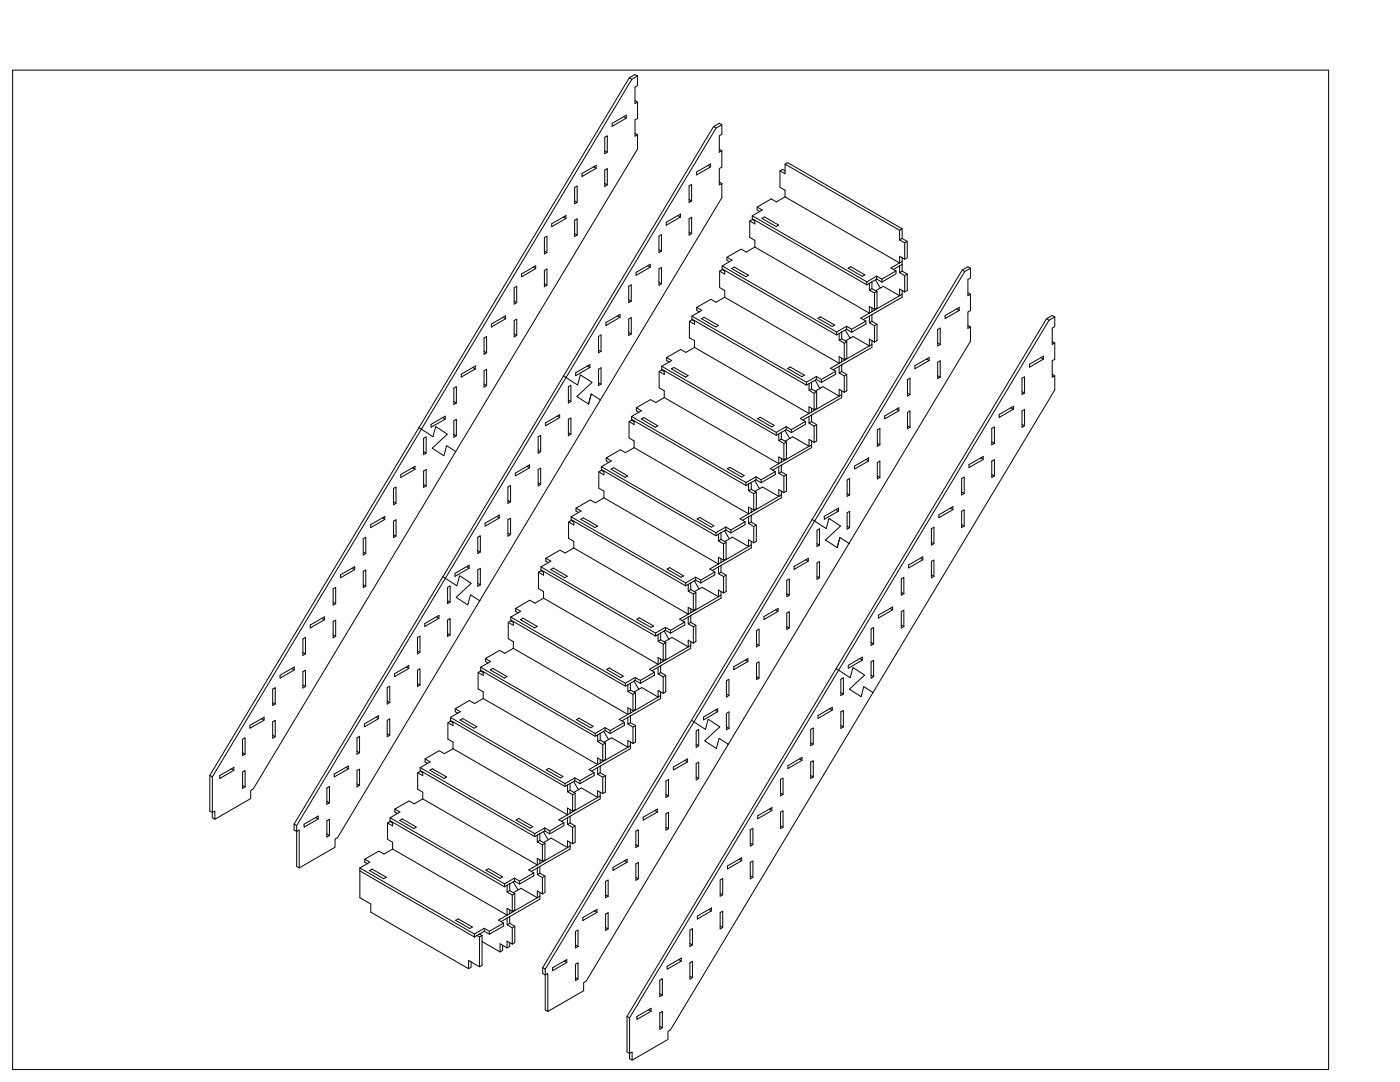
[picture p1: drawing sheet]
<svg xmlns="http://www.w3.org/2000/svg" width="279mm" height="216mm" viewBox="0 0 279 216" stroke-linecap="round" stroke-linejoin="round" font-family="sans-serif">
<!-- layer: 0 -->
<g fill="none" stroke="#000" stroke-width=".2">
<path d="M2.5 14h262.7v199.4h-262.7zM125.6 15.5l.5 .3M127.2 15.2v1.9l-.5 .3v3.3l.5-.3v3.2l-.5 .3v3.3l.5-.3v2.8l-36.2 60.4M127.2 15.2l-1.1 .6-42 69.8M127.2 15.2l-.5-.3-1.1 .6-42 69.9M114.7 37.4l.5-.3v3.3l-.5 .3zM116.1 34.6l2.9-1.6v.6l-2.9 1.6zM118.5 33.3l.5 .3M120.7 33.9l.5-.3v3.3l-.5 .3zM120.7 27.4l.5-.3v3.3l-.5 .3zM120.7 30.1l.5 .3M120.7 36.6l.5 .3"/>
<path d="M122.2 24.6l2.8-1.6v.6l-2.8 1.6zM124.5 23.3l.5 .3M126.7 20.1l.5 .3M126.7 26.6l.5 .3M137.5 37.1l.5-.3v3.3l-.5 .3zM137.5 39.8l.5 .3M139 34.3l2.8-1.6v.6l-2.8 1.6zM141.3 33l.5 .3M142.4 25.3l.5 .2M143.6 29.8l.5 .3M143.6 36.3l.5 .3M144.1 24.9l-.5-.3-1.2 .7-29.9 49.7"/>
<path d="M156.7 39.3l-1.8 1-1-.6-2.8 1.6v.6l.5 .3M156.7 34.1l-.5-.3-.5 .3v3.3l1 .6v1.3M156.7 32.7v2l-1-.6M156.7 39.3l22.8 13.2M102.6 57.4l.5-.3v3.3l-.5 .3zM104.1 54.7l2.8-1.7v.6l-2.8 1.6zM106.4 53.3l.5 .3M108.6 54l.6-.3v3.2l-.6 .3zM108.6 47.4l.6-.3v3.3l-.6 .3zM108.6 50.1l.6 .3M108.6 56.6l.6 .3M110.1 44.6l2.8-1.6v.6l-2.8 1.6z"/>
<path d="M112.4 43.3l.5 .3M114.7 43.9l.5-.3v3.3l-.5 .3zM114.7 46.6l.5 .3M114.7 40.1l.5 .3M125.5 57.1l.5-.3v3.3l-.5 .3zM125.5 59.8l.5 .3M126.9 54.4l2.9-1.7v.6l-2.9 1.6zM129.3 53l.5 .3M131.5 47.1l.5-.3v3.3l-.5 .3zM131.5 53.7l.5-.3v3.2l-.5 .3zM131.5 56.3l.5 .3M131.5 49.8l.5 .3"/>
<path d="M133 44.3l2.8-1.6v.6l-2.8 1.6zM135.3 43l.5 .3M137.5 43.6l.5-.3v3.3l-.5 .3zM137.5 46.3l.5 .3M144.1 53.1l22.9 13.2 2-1.2M144.1 53.1v.6l.5 .3 22.4 12.8 .5-.3M144.6 59.3l-1.7 1-1-.6-2.9 1.6 1.1 .6-2 1.2M144.6 54.1l-.5-.3-.5 .3v3.3l1 .6v1.3M144.6 54v.7l-1-.6M144.6 59.3l22.9 13.2M145.1 51.3v.6l.5 .3M146 53.6l.6-.3 2.8 1.6-.5 .3z"/>
<path d="M150.1 43.1l22.9 13.1v.6l-22.9-13.2zM150.6 44.1l-.5-.3-.5 .3v3.3l1 .6v1.3M150.6 49.3l-1.7 1-1-.6-2.8 1.6 1 .6-2 1.2M150.6 43.9v.8l-1-.6M150.6 49.3l22.9 13.2M151.1 41.3l1 .6-2 1.2M152.1 43.6l.5-.3 2.8 1.6-.5 .3zM169.3 53.5l.5-.3 2.8 1.6-.5 .3zM173.5 56.5v1.4M174 57.6l-.5 .3 1 .6v3.2l.5-.3v-3.2M174 57.6l1 .6M174 56.2l-1 .6"/>
<path d="M174 56.2v1.4M174.7 55.8l.9 1.5 .2 .1M174.8 58l1.5-.9 3.2 1.9-5.5 3.2M175 55.7l1 .6 2.8-1.6v-.6l-2.8 1.6v.6M175 55.7l-1 .5M175 55.1l-2 1.1M175 55.1v.6M175 55.1l1 .6M175 58.2l-.5 .3M179.5 47.9l1.1 .6v3.2M179.5 52.5l-1.7 1 1 .6M179.5 53.1v1.3"/>
<path d="M179.5 53.1l-1.2 .7M180 47.6v-1.9l-.5 .3v1.9M180 45.7l-22.8-13.3-.5 .3 22.8 13.3M180 54.1l-.5 .3 1.1 .6M180 51.4v2.7M180 58v1.3l-6 3.5M180 47.6l-.5 .3M180 52.8l-.5 .3M180 52.2l-.5 .3M180 54.1l1.1 .6M180 47.6l1.1 .6M180.6 48.5l.5-.3v3.2l-.5 .3"/>
<path d="M180.6 58.3l-1.1-.6v1.3l.5-.3M180.6 51.7l-1.1-.6v1.4M181.1 54.7l-.5 .3v3.3M181.1 54.7v3.3l-.5 .3M192 53.9l.5 .3M193.2 58.4l.5 .3M193.7 53.5l-.5-.3-1.2 .7-29.9 49.8M90.6 77.4l.5-.2v3.2l-.5 .3zM92.1 74.7l2.8-1.7v.6l-2.8 1.6zM94.4 73.3l.5 .3M96.6 74l.5-.3v3.2l-.5 .3zM96.6 67.4l.5-.3v3.3l-.5 .3z"/>
<path d="M96.6 70.1l.5 .3M96.6 76.6l.5 .3M97.1 79.9h.1M98.1 64.7l2.8-1.7v.6l-2.8 1.7zM100.4 63.3l.5 .3M102.6 64l.5-.3v3.2l-.5 .3zM102.6 66.6l.5 .3M102.6 60.1l.5 .3M112.5 75l-24.1 40.1M112.5 75l.5 .3M113 75.3l2.3 1.5 .5-2 2.4 1.5-3.1 2.8 2.4 1.5 .5-2 1.8 1.2-24.1 40.1M113 75.3l29.9-49.8 1.2-.6v1.9l-.5 .3v3.3l.5-.3v3.2l-.5 .3v3.3l.5-.3v2.9l-24.3 40.3"/>
<path d="M113 75.3l-24.1 40.1M113.4 77.2l.5-.3v3.2l-.5 .3zM113.4 79.8l.5 .3M114.9 74.4l2.8-1.7v.6l-2.8 1.7zM117.2 73l.5 .3M119.4 73.7l.6-.3v3.2l-.6 .3zM119.4 67.1l.6-.3v3.3l-.6 .3zM119.4 76.3l.6 .3M119.4 69.8l.6 .3M120.9 64.4l2.8-1.7v.6l-2.8 1.7zM123.2 63l.5 .3M125.5 63.7l.5-.3v3.2l-.5 .3z"/>
<path d="M125.5 66.3l.5 .3M132.1 73.1l22.8 13.2 2-1.2M132.1 73.1v.6l22.8 13.2 .5-.3M132.6 79.3l-1.7 1-1.1-.6-2.8 1.7 1 .6-2 1.1M132.6 74.1l-.5-.3-.5 .3v3.3l1 .6v1.3M132.6 74v.7l-1-.6M132.6 79.3l22.8 13.2M133 71.4v.5l.5 .3M134 73.6l.5-.3 2.8 1.7-.5 .2zM138.1 63.1l22.9 13.2 1.9-1.2M138.1 63.1v.6l.5 .3 22.4 12.9 .5-.3M138.6 69.3l-1.7 1-1.1-.6-2.8 1.7 1 .5-1.9 1.2"/>
<path d="M138.6 64.1l-.5-.3-.5 .3v3.3l1 .6v1.3M138.6 64v.7l-1-.6M138.6 69.3l22.9 13.2M139 61.3v.6l.6 .3M140 63.6l.5-.3 2.9 1.6-.6 .3zM157.2 73.5l.5-.3 2.8 1.7-.5 .3zM161 76.3v.6M161.5 76.6v1.3M162 77.6l-.5 .3 1 .6v3.2l.5-.2v-3.3M162 77.6l1 .6M162 76.3l-.5 .3M162 76.3v1.3"/>
<path d="M162.7 75.9l.8 1.4 .2 .1M162.7 78l1.5-.8 3.3 1.8 .5-.3M162.9 75.7l-.9 .6M162.9 75.1v.6M163 78.2l-.5 .3M163.2 63.5l.5-.3 2.9 1.7-.5 .3zM163.9 75.7v.6M166.8 74.1l-2.9 1.6-1-.6M166.8 74.1v.6l-2.9 1.6-1-.6M167 66.3v.5M167.5 72.5l-1.7 1 1 .6M167.5 66.5v1.4"/>
<path d="M167.5 73.1l-1.2 .7M168 74.1l-.5 .3 1 .6M168 67.6l-.5 .3 1 .6v3.3l.5-.3v-3.3M168 72.8l-.5 .3v1.3M168 72.8v1.3l1 .6v3.3l-.5 .3M168 67.6l1 .6M168 72.2l-.5 .3M168 66.3l-.5 .2M168 66.3v1.3M168 71.5v.7M168 78v1.3l-6 3.5M168.5 71.8l-1-.6v1.3"/>
<path d="M168.5 78.3l-1-.6v1.3l-5.5 3.2M168.7 65.8l1 1.6M168.7 68l1.5-.9 3.3 1.9 .5-.3M169 65.7l-1 .6M169 65.1v.6M169 74.7l-.5 .3v3.3M169 68.2l-.5 .3M170 65.7v.6M172.8 64.1l-2.8 1.6-1-.6M172.8 64.1v.6l-2.8 1.6-1-.6M173.5 62.5l-1.7 1 1 .6M173.5 63.1v1.3"/>
<path d="M173.5 63.1l-1.2 .7M174 64.1l-.5 .3 1 .6M174 62.8v1.3l1 .6v3.3l-.5 .3M174 62.8l-.5 .3M174 61.4v.8M174 68v1.3l-6 3.5M174 62.2l-.5 .3M174.5 61.7l-1-.5v1.3M174.5 68.3l-1-.6v1.3l-5.5 3.2M175 64.7l-.5 .3v3.3M181.1 75.8l.5-.3v3.2l-.5 .3zM181.1 78.4l.5 .3"/>
<path d="M182.6 73l2.8-1.6v.5l-2.8 1.7zM184.9 71.6l.5 .3M187.1 65.7l.5-.2v3.2l-.5 .3zM187.1 72.3l.5-.3v3.2l-.5 .3zM187.1 75l.5 .2M187.1 68.4l.5 .3M188.6 63l2.8-1.7v.6l-2.8 1.7zM190.9 61.6l.5 .3M193.2 65l.5 .3M204 75.5l.5-.3v3.2l-.5 .3zM204 78.1l.5 .3M205.4 72.7l2.9-1.6v.5l-2.9 1.7z"/>
<path d="M207.8 71.4l.5 .2M208.9 63.6l.5 .3M210 68.1l.5 .3M210 74.7l.5 .3M210.5 63.2v2l-.5 .3v3.2l.5-.3v3.3l-.5 .3v3.2l.5-.2v2.8l-36.3 60.4M210.5 63.2l-1.1 .7-42 69.8M210.5 63.2l-.5-.3-1.1 .7-42 69.8 .5 .3M78.5 97.5l.5-.3v3.2l-.5 .3zM80 94.7l2.8-1.7v.6l-2.8 1.7zM82.3 93.3l.5 .3M83.6 85.4l-41.7 69.3v7.1l.5 .3v1.1l.5 .3M83.6 85.4l.5 .2"/>
<path d="M84.1 85.6l2.3 1.5 .6-2 2.3 1.5-3 2.8 2.3 1.6 .5-2.1 1.9 1.2-40.5 67.3-.5 .3v1.6l-7.1 4.2v-1.7l-.5 .3v-7.1M84.1 85.6l-41.7 69.4M84.5 90.1l.5 .3-.5 .3v-3.2l.5-.3v3.2M84.5 94l.5-.3v3.3l-.5 .3zM84.5 96.7l.5 .3M86 84.7l2.9-1.7v.6l-2.9 1.7zM88.3 83.3l.6 .3M90.6 84l.5-.3v3.3l-.5 .2zM90.6 80.1l.5 .3M90.6 86.7l.5 .3M101.4 97.2l.5-.3v3.2l-.5 .3zM101.4 99.8l.5 .3"/>
<path d="M105.2 93l.5-.2v.5l-2.9 1.7v-.6l2.4-1.4 .5 .3M107.4 96.4v.6l.5-.3v-3.3l-.5 .3v2.7l.5 .3M107.4 89.8v.6l.5-.3v-3.2l-.5 .3v2.6l.5 .3M111.2 83l.5-.2v.5l-2.8 1.7v-.6l2.3-1.4 .5 .3M113.4 83.7l.5-.3v3.3l-.5 .3zM113.4 86.4l.5 .3M120 93.1l22.9 13.2 1.9-1.1M120 93.1v.6l22.9 13.2 .5-.3M120.5 94.1l-.5-.2-.5 .2v3.3l1 .6v1.3M120.5 99.3l-1.7 1-1-.5-2.8 1.6 1 .6-2 1.1M120.5 94v.7l-1-.6M120.5 99.3l22.9 13.2"/>
<path d="M121 91.4v.6l.5 .3M121.9 93.6l.5-.3 2.9 1.7-.5 .3zM126 83.1l22.9 13.2 2-1.2M126 83.1v.6l22.9 13.2 .5-.3M126.6 84.1l-.6-.3-.5 .3v3.3l1.1 .6v1.3M126.6 89.3l-1.8 1-1-.6-2.8 1.7 1 .6-2 1.1M126.6 84v.7l-1.1-.6M126.6 89.3l22.8 13.2M127 81.4v.6l.5 .3M128 83.6l.5-.3 2.8 1.7-.5 .3zM145.2 93.5l.5-.2 2.8 1.6-.5 .3zM148.9 96.3v.6"/>
<path d="M149.4 96.6v1.3M149.9 97.6l-.5 .3 1 .6v3.3l.5-.3v-3.3M149.9 97.6l1 .6M149.9 96.3l-.5 .3M149.9 96.3v1.3M150.6 95.9l1.1 1.6M150.6 98l1.6-.8 3.2 1.8M150.9 95.7l-1 .6M150.9 95.1v.6M150.9 98.2l-.5 .3M151.2 83.5l.5-.3 2.8 1.7-.5 .3zM151.9 95.7v.6"/>
<path d="M154.7 94.1l-2.8 1.6-1-.6M154.7 94.1v.6l-2.8 1.6-1-.6M154.9 86.3v.6M155.4 92.5l-1.7 1 1 .6M155.4 93.1l-1.2 .7M155.4 99l-5.5 3.2M155.9 86.3l-.5 .3v1.3M155.9 94.1l-.5 .3 1 .6M155.9 87.6l-.5 .3 1 .6v3.3l.6-.3v-3.3M155.9 92.8l-.5 .3v1.3M155.9 92.8v1.3l1.1 .6v3.3l-.6 .3M155.9 87.6l1.1 .6"/>
<path d="M155.9 92.2l-.5 .3M155.9 86.3v1.3M155.9 91.5v.7M155.9 98v1.3l-6 3.5M155.9 98.8l-.5 .2M156.4 91.8l-1-.6v1.3M156.4 98.3l-1-.6v1.3M156.7 85.9l1 1.6M156.7 88l1.5-.8 3.3 1.8 .5-.2M156.9 85.7l-1 .6M156.9 85.1v.6M157 94.7l-.6 .3v3.3"/>
<path d="M157 88.2l-.6 .3M157.9 85.7v.6M160.7 84.1l-2.8 1.6-1-.6M160.7 84.1v.6l-2.8 1.6-1-.6M161.5 82.5l-1.8 1 1 .6M161.5 83.1l-1.3 .7M162 84.1l-.5 .3 1 .6M162 82.8l-.5 .3v1.3M162 82.8v1.3l1 .6v3.3l-.5 .3M162 82.2l-.5 .3M162 81.5v.7M162 88v1.3l-6.1 3.5"/>
<path d="M162.5 81.7l-1-.5v1.3M162.5 88.3l-1-.6v1.3l-5.6 3.2M163 84.7l-.5 .3v3.3M169.1 95.8l.5-.3v3.3l-.5 .2zM169.1 98.5l.5 .3M170.5 93l2.9-1.6v.6l-2.9 1.6zM172.8 91.7l.6 .3M175.1 85.8l.5-.3v3.3l-.5 .2zM175.1 92.3l.5-.3v3.3l-.5 .3zM175.1 95l.5 .3M175.1 88.5l.5 .3M176.6 83l2.8-1.6v.6l-2.8 1.6z"/>
<path d="M178.9 81.7l.5 .3M181.1 82.3l.5-.3v3.3l-.5 .3zM181.1 85l.5 .3M191.9 95.5l.5-.3v3.3l-.5 .3zM191.9 98.2l.5 .3M193.4 92.7l2.8-1.6v.6l-2.8 1.6zM195.7 91.4l.5 .3M197.9 92l.6-.3v3.3l-.6 .3zM197.9 85.5l.6-.3v3.3l-.6 .3zM197.9 94.7l.6 .3M197.9 88.2l.6 .3M199.4 82.7l2.8-1.6v.6l-2.8 1.6z"/>
<path d="M201.7 81.4l.5 .3M204 82l.5-.3v3.3l-.5 .3zM204 84.7l.5 .3M66.5 117.5l.5-.3v3.3l-.5 .3zM67.9 114.7l2.9-1.6v.6l-2.9 1.6zM70.3 113.4l.5 .3M72.5 114l.5-.3v3.3l-.5 .3zM72.5 107.5l.5-.3v3.2l-.5 .3zM72.5 110.2l.5 .2M72.5 116.7l.5 .3M74 104.7l2.8-1.6v.6l-2.8 1.6zM76.3 103.4l.5 .3"/>
<path d="M78.5 104l.5-.3v3.3l-.5 .3zM78.5 100.1l.5 .3M78.5 106.7l.5 .3M88.4 115.1l-29.7 49.3v1.2l.5 .3v7l.5 .3M88.4 115.1l.5 .3M88.9 115.4l2.3 1.5 .5-2 2.3 1.5-3 2.8 2.3 1.5 .6-2 1.8 1.2M88.9 115.4l-29.7 49.3v1.2l.5-.3v7.6l7.2-4.1v-1.7l.5-.3 28.3-47.2M89.3 117.2l.5-.3v3.3l-.5 .3zM89.3 119.9l.5 .3M93.1 113.1l.5-.3v.6M93.1 113.1l-2.3 1.3v.6l2.8-1.6M93.1 113.1l.5 .3"/>
<path d="M95.4 107.2l.5-.3v3.3l-.5 .2zM95.4 113.7l.5-.3v3.3l-.5 .3zM95.4 109.9l.5 .3M95.4 116.4l.5 .3M95.7 119.9h.1M99.1 103.1l.6-.3v.6l-2.9 1.6v-.6l2.3-1.3 .6 .3M101.4 103.7l.5-.3v3.3l-.5 .3zM101.4 106.4l.5 .3M108 113.1l22.8 13.2 2-1.1M108 113.1v.6l.5 .3 22.3 12.9 .5-.3M108.5 119.4l-1.8 1-1-.6-2.8 1.6 1 .6-2 1.1M108.5 114.2l-.5-.3-.5 .3v3.2l1 .6v1.4"/>
<path d="M108.5 114v.8l-1-.6M108.5 119.4l22.8 13.2M108.9 111.4v.6l.5 .3M109.9 113.6l.5-.3 2.8 1.7-.5 .3zM114 103.1l22.8 13.2 2-1.1M114 103.1v.6l22.8 13.2 .6-.3M114.5 104.2l-.5-.3-.5 .3v3.2l1 .6v1.3M114.5 109.3l-1.7 1-1-.5-2.9 1.6 1 .6-1.9 1.1M114.5 104v.8l-1-.6M114.5 109.3l22.9 13.3M115 101.4v.6l.5 .3M115.9 103.6l.5-.3 2.9 1.7-.6 .3z"/>
<path d="M133.1 113.6l.5-.3 2.8 1.6-.5 .3zM136.8 116.3v.6M137.4 116.6v1.3M137.9 117.6l-.5 .3 1 .6v3.3l.5-.3v-3.3M137.9 117.6l1 .6M137.9 116.3l-.5 .3M137.9 116.3v1.3M138.6 115.9l.8 1.5 .2 .1M138.8 115.8l-.9 .5M138.8 115.2v.6M138.9 118.2l-.5 .3M139.1 103.5l.5-.2 2.9 1.6-.5 .3z"/>
<path d="M139.8 115.8v.5M142.7 114.1l-2.9 1.7-1-.6M142.7 114.1v.6l-2.9 1.6-1-.5M142.9 106.3v.6M143.4 112.5l-1.8 1 1.1 .6M143.4 113.1l-1.2 .7M143.4 106.6v1.3M143.4 113.1v1.4M143.9 114.2l-.5 .3 1 .5M143.9 107.6l-.5 .3 1 .6v3.3l.5-.3v-3.3M143.9 112.8v1.4l1 .6v3.2l-.5 .3M143.9 118v.8l-.5 .3-3.3-1.9-1.5 .9"/>
<path d="M143.9 107.6l1 .6M143.9 106.3l-.5 .3M143.9 112.8l-.5 .3M143.9 106.3v1.3M143.9 111.5v.7M143.9 118.8v.6l-6 3.4M143.9 112.2l-.5 .3M144.4 111.8l-1-.6v1.3M144.4 118.3l-1-.6v1.4l-5.5 3.2M144.6 105.9l.8 1.5 .2 .1M144.6 108.1l1.6-.9 3.2 1.9M144.8 105.7l-.9 .6"/>
<path d="M144.8 105.2v.5M144.9 114.8l-.5 .2v3.3M144.9 108.2l-.5 .3M145.9 105.7v.6M148.7 104.1l-2.8 1.6-1.1-.5M148.7 104.1v.6l-2.8 1.6-1.1-.6M149.4 102.5l-1.7 1 1 .6M149.4 103.1v1.4M149.4 103.1l-1.2 .7M149.4 109.1l-5.5 3.1M149.9 104.2l-.5 .3 1 .6M149.9 102.8v1.4l1 .6v3.2l-.5 .3"/>
<path d="M149.9 102.8l-.5 .3M149.9 102.2l-.5 .3M149.9 101.5v.7M149.9 108v1.3l-6 3.5M149.9 108.8l-.5 .3M150.4 101.8l-1-.6v1.3M150.4 108.3l-1-.6v1.4M150.9 104.8l-.5 .3v3.2M157 118.5v.6l.5-.3v-3.3l-.5 .3v2.7l.5 .3M160.8 111.7l.5-.3v.6l-2.8 1.6v-.6l2.3-1.3 .5 .3M162.1 103.7l.5 .3M162.1 103.7l-24.1 40"/>
<path d="M162.6 104l29.9-49.8 1.2-.7v2l-.5 .3v3.2l.5-.3v3.3l-.5 .3v3.2l.5-.2v2.8l-48.3 80.4M162.6 104l2.3 1.5 .5-2.1 2.3 1.6-3 2.8 2.4 1.5M162.6 104l-24.1 40M163 112.3l.6-.3v3.3l-.6 .3zM163 105.8l.6-.3v3.3l-.6 .3zM163 115l.6 .3M163 108.5l.6 .3M164.5 103l2.8-1.6v.6l-2.8 1.6zM166.8 101.7l.5 .3M167.1 109.3h.1M169.1 102.3l.5-.3v3.3l-.5 .3zM169.1 105l.5 .3"/>
<path d="M169.4 108.4l-1.8-1.1-.5 2M179.9 115.5l.5-.3v3.3l-.5 .3zM179.9 118.2l.5 .3M181.3 112.7l2.9-1.6v.6l-2.9 1.6zM183.7 111.4l.5 .3M185.9 112l.5-.3v3.3l-.5 .3zM185.9 105.5l.5-.3v3.3l-.5 .3zM185.9 114.7l.5 .3M185.9 108.2l.5 .3M187.4 102.7l2.8-1.6v.6l-2.8 1.6zM189.7 101.4l.5 .3M191.9 102l.5-.3v3.3l-.5 .3z"/>
<path d="M191.9 104.7l.5 .3M54.4 137.5l.5-.3v3.3l-.5 .3zM55.9 134.7l2.8-1.6v.6l-2.8 1.6zM58.2 133.4l.5 .3M60.5 134l.5-.3v3.3l-.5 .3zM60.5 127.5l.5-.3v3.3l-.5 .3zM60.5 136.7l.5 .3M60.5 130.2l.5 .3M61.9 124.7l2.8-1.6v.6l-2.8 1.6zM64.2 123.4l.5 .3M66.5 126.7v.6l.5-.3v-3.3l-.5 .3v2.7l.5 .3M66.5 120.2l.5 .3"/>
<path d="M77.3 137.2l.5-.3v3.3l-.5-.3zM77.3 139.9v.6l.5-.3M81.1 133.1l.5-.3v.6l-2.9 1.6v-.6l2.4-1.3 .5 .3M83.3 127.2l.5-.3v3.3l-.5 .3zM83.3 133.7l.5-.3v3.3l-.5 .3zM83.3 129.9l.5 .3M83.3 136.4l.5 .3M87.1 123.1l.5-.3v.6l-2.8 1.6v-.6l2.3-1.3 .5 .3M89.3 126.4v.6l.5-.3v-3.3l-.5 .3v2.7l.5 .3M95.9 133.1l22.9 13.2 2-1.1M95.9 133.1v.6l.5 .3 22.4 12.9 .5-.3M96.4 134.2l-.5-.3-.5 .3v3.3l1 .5v1.4"/>
<path d="M96.4 139.4l-1.7 1-1-.6-2.9 1.6 1.1 .6-2 1.2M96.4 134v.8l-1-.6M96.4 139.4l22.9 13.2M96.9 131.4v.6l.5 .3M97.8 133.7l.6-.3 2.8 1.6-.5 .3zM101.9 123.1l22.9 13.2 2-1.1M101.9 123.1v.6l.5 .3 22.4 12.9 .5-.3M102.4 129.4l-1.7 1-1-.6-2.8 1.6 1 .6-2 1.1M102.4 124.2l-.5-.3-.5 .3v3.2l1 .6v1.4M102.4 124v.8l-1-.6M102.4 129.4l22.9 13.2M102.9 121.4v.6l.5 .3"/>
<path d="M103.9 123.7l.5-.3 2.8 1.6-.5 .3zM121.1 133.6l.5-.3 2.8 1.6-.5 .3zM124.8 136.3v.6M125.8 136.3l-.5 .3v1.4M125.8 137.7l-.5 .3 1 .6v3.2l.5-.3v-3.2M125.8 137.7l1 .6M125.8 136.3v1.4M126.5 135.9l.9 1.5 .2 .1M126.5 135.9l-.7 .4M126.6 138.1l1.5-.9 3.2 1.9 .5-.3M126.8 135.2v.6M126.8 135.8l-.3 .1"/>
<path d="M126.8 138.3l-.5 .3M127.1 123.6l.5-.3 2.8 1.6-.5 .3zM127.8 135.8v.6M130.6 134.1l-2.8 1.7-1-.6M130.6 134.1v.6l-2.8 1.7-1-.6M130.8 126.3v.6M131.3 132.6l-1.7 1 1 .5M131.3 126.6v1.4M131.3 133.1l-1.2 .7M131.8 134.2l-.5 .3 1.1 .6M131.8 127.7l-.5 .3 1.1 .5v3.3l.5-.3v-3.3M131.8 132.8l-.5 .3v1.4"/>
<path d="M131.8 132.8v1.4l1.1 .6v3.2l-.5 .3M131.8 127.7l1.1 .5M131.8 126.3l-.5 .3M131.8 132.3l-.5 .3M131.8 126.3v1.4M131.8 131.5v.8M131.8 138v1.4l-6 3.5M132.4 131.8l-1.1-.6v1.4M132.4 138.3l-1.1-.5v1.3l-5.5 3.2M132.5 125.9l.9 1.5 .2 .1M132.6 128.1l1.5-.9 3.3 1.9M132.8 125.8l-1 .5"/>
<path d="M132.8 125.2v.6M132.9 134.8l-.5 .3v3.2M132.9 128.2l-.5 .3M133.8 125.8v.5M136.7 124.1l-2.9 1.7-1-.6M136.7 124.1v.6l-2.9 1.6-1-.5M137.4 122.6l-1.8 .9 1.1 .6M137.4 123.1v1.4M137.4 123.1l-1.3 .7M137.4 129.1l-5.6 3.2M137.9 124.2l-.5 .3 1 .6M137.9 122.8v1.4l1 .6v3.2l-.5 .3"/>
<path d="M137.9 122.8l-.5 .3M137.9 128.8l-.5 .3M137.9 122.3l-.5 .3M137.9 121.5v.8M137.9 128v1.4l-6.1 3.4M138.4 121.8l-1-.6v1.4M138.4 128.3l-1-.6v1.4M138.9 124.8l-.5 .3v3.2M145 135.8l.5-.3v3.3l-.5 .3zM145 138.5l.5 .3M148.8 131.7l.5-.3v.6l-2.9 1.6v-.5l2.4-1.4 .5 .3M151 132.3l.5-.2v3.2l-.5 .3z"/>
<path d="M151 125.8l.5-.3v3.3l-.5 .3zM151 135l.5 .3M151 128.5l.5 .3M154.8 121.7l.5-.3v.6l-2.8 1.6v-.6l2.3-1.3 .5 .3M157 125v.6l.5-.3v-3.3l-.5 .3v2.7l.5 .3M166.9 133.4l-41.8 69.4v7.1l.5 .3v1l.6 .3M167.4 133.7l2.3 1.5 .5-2 2.4 1.5-3.1 2.8 2.4 1.5 .5-2 1.8 1.2M167.4 133.7l-41.8 69.4v7.1l.6-.3v1.6l7.1-4.1v-1.6l.5-.3 40.4-67.3M167.8 138.2l.5 .3-.5 .3v-3.3l.5-.3v3.3M169.3 132.8l2.8-1.7v.6l-2.8 1.7zM171.6 131.4l.5 .3M173.8 125.5l.5-.3v3.3l-.5 .3z"/>
<path d="M173.8 132.1l.5-.3v3.2l-.5 .3zM173.8 128.2l.5 .3M173.8 134.7l.5 .3M175.3 122.7l2.8-1.6v.6l-2.8 1.6zM177.6 121.4l.5 .3M179.9 122l.5-.2v3.2l-.5 .3zM179.9 124.7l.5 .3M41.9 154.7l.5 .3M46.2 153.4l.5-.3v.6l-2.8 1.6v-.6l2.3-1.3 .5 .3M48.4 156.7v.6l.5-.3v-3.2l-.5 .3v2.6l.5 .3M48.4 147.5l.5-.3v3.3l-.5 .3zM48.4 150.2l.5 .3"/>
<path d="M49.9 144.7l2.8-1.6v.6l-2.8 1.6zM52.2 143.4l.5 .3M54.4 144l.5-.3v3.3l-.5 .3zM54.4 146.7l.5 .3M54.4 140.2l.5 .3M65.2 157.2l.5-.3v3.3l-.5 .3zM65.2 159.9l.5 .3M66.7 154.5l2.8-1.7v.6l-2.8 1.6zM69 153.1l.5 .3M71.2 147.2l.6-.3v3.3l-.6-.3zM71.2 153.8l.6-.3v3.2l-.6 .3zM71.2 156.4l.6 .3"/>
<path d="M71.2 149.9v.6l.6-.3M75 143.1l.5-.3v.6l-2.8 1.6v-.6l2.3-1.3 .5 .3M77.3 146.4v.6l.5-.3v-3.3l-.5 .3v2.7l.5 .3M83.9 153.2l22.8 13.1 2-1.1M83.9 153.2v.6l.5 .3 22.3 12.8 .5-.3M84.4 154.2l-.5-.3-.5 .3v3.3l1 .6v1.3M84.4 159.4l-1.7 1-1.1-.6-2.8 1.6 1 .6-1.9 1.2M84.4 154.1v.7l-1-.6M84.4 159.4l22.8 13.2M84.8 151.4v.6l.5 .3M85.8 153.7l.5-.3 2.8 1.6-.5 .3zM89.9 143.2l22.9 13.2 1.9-1.2"/>
<path d="M89.9 143.2v.5l.5 .3 22.4 12.9 .5-.3M90.4 144.2l-.5-.3-.5 .3v3.3l1 .6v1.3M90.4 149.4l-1.7 1-1-.6-2.9 1.6 1.1 .6-2 1.2M90.4 144v.8l-1-.6M90.4 149.4l22.9 13.2M90.8 141.4v.6l.6 .3M91.8 143.7l.5-.3 2.9 1.6-.6 .3zM109 153.6l.5-.3 2.9 1.6-.6 .3zM112.8 156.4v.5M113.3 156.6v1.4M113.8 157.7l-.5 .3 1 .6v3.2l.5-.3v-3.2M113.8 157.7l1 .6"/>
<path d="M113.8 156.4l-.5 .2M113.8 156.4v1.3M114.5 155.9l.8 1.5 .2 .1M114.5 158.1l1.5-.9 3.3 1.9M114.7 155.8l-.9 .6M114.7 155.2v.6M114.8 158.3l-.5 .3M115 143.6l.5-.3 2.9 1.6-.5 .3zM115.7 155.8v.6M118.6 154.2l-2.9 1.6-1-.6M118.6 154.2v.5l-2.9 1.7-1-.6M118.8 146.3v.6"/>
<path d="M119.3 152.6l-1.7 1 1 .6M119.3 153.2v1.3M119.3 153.2l-1.2 .7M119.3 159.1l-5.5 3.2M119.8 146.3l-.5 .3v1.4M119.8 154.2l-.5 .3 1 .6M119.8 147.7l-.5 .3 1 .6v3.2l.5-.3v-3.2M119.8 152.9v1.3l1 .6v3.3l-.5 .2M119.8 147.7l1 .6M119.8 152.9l-.5 .3M119.8 152.3l-.5 .3M119.8 146.3v1.4"/>
<path d="M119.8 151.5v.8M119.8 158.1v1.3l-6 3.5M119.8 158.8l-.5 .3M120.3 151.8l-1-.6v1.4M120.3 158.3l-1-.5v1.3M120.5 145.9l.8 1.5 .2 .1M120.5 148.1l1.5-.9 3.3 1.9 .5-.3M120.8 145.8l-1 .5M120.8 145.2v.6M120.8 154.8l-.5 .3v3.2M120.8 148.3l-.5 .3M121.8 145.8v.6"/>
<path d="M124.6 144.1l-2.8 1.7-1-.6M124.6 144.1v.6l-2.8 1.7-1-.6M125.3 142.6l-1.7 1 1 .5M125.3 143.2l-1.2 .6M125.8 144.2l-.5 .3 1 .6M125.8 142.9l-.5 .3v1.3M125.8 142.9v1.3l1 .6v3.3l-.5 .3M125.8 142.3l-.5 .3M125.8 141.5v.8M125.8 148.1v1.3l-6 3.5M126.3 141.8l-1-.6v1.4M126.3 148.4l-1-.6v1.3l-5.5 3.2"/>
<path d="M126.8 144.8l-.5 .3v3.3M132.9 155.9l.5-.3v3.2l-.5 .3zM132.9 158.5l.5 .3M136.7 151.7l.5-.3v.6l-2.8 1.6v-.5l2.3-1.4 .5 .3M138 143.7l-29.7 49.4v1.1l.5 .3v7l.5 .3M138 143.7l.5 .3M138.5 144l2.3 1.5 .5-2 2.4 1.5-3.1 2.8 2.4 1.6 .5-2.1 1.9 1.2-28.4 47.3-.5 .3v1.6l-7.2 4.1v-7.6l-.5 .3v-1.1M138.5 144l-29.7 49.4M138.9 145.8l.5-.3v3.3l-.5 .3zM138.9 155v.6l.5-.3v-3.2l-.5 .3v2.6l.5 .3M138.9 148.5l.5 .3M140.4 143.1l2.8-1.7v.6l-2.8 1.6z"/>
<path d="M142.7 141.7l.5 .3M145 142.3l.5-.3v3.3l-.5 .3zM145 145l.5 .3M155.8 155.6l.5-.3v3.2l-.5 .3zM155.8 158.2l.5 .3M157.2 152.8l2.9-1.7v.6l-2.9 1.7zM159.6 151.4l.5 .3M161.8 145.5l.5-.3v3.3l-.5 .3zM161.8 152.1l.5-.3v3.2l-.5 .3zM161.8 148.2l.5 .3M161.8 154.7l.5 .3M163.3 142.8l2.8-1.7v.6l-2.8 1.6z"/>
<path d="M165.6 141.4l.5 .3M167.8 142l.5-.2v3.2l-.5 .3zM167.8 144.7l.5 .3M58.7 164.4l.5 .3M60.7 164.5l2.8-1.7v.6l-2.8 1.7zM63 163.1l.5 .3M65.2 163.8l.5-.3v3.2l-.5 .3zM65.2 166.4l.5 .3M71.8 173.2v5.9l2.2 1.3v1.6l19.5 11.3 .5-.3v-1.1M71.8 173.2l22.9 13.2 1.9-1.2M71.8 173.8l22.9 13.2M72.8 171.5v.5l.5 .3"/>
<path d="M73.3 172.3l-1.5 .9M73.7 173.7l.6-.3 2.8 1.6-.5 .3zM77.3 164.2l.6-.3 .5 .3M77.9 163.2l22.8 13.2 2-1.2M77.9 163.2v.6l.5 .3 22.3 12.9 .5-.3M78.4 164.1v.7l-1.1-.6v3.3l1.1 .6v1.3M78.4 169.4l-1.8 1-1-.6-2.8 1.7 1 .5-.5 .3M78.4 169.4l22.8 13.2M78.8 161.4v.6l.5 .3M79.8 163.7l.5-.3 2.8 1.6-.5 .3zM97 173.6l.5-.3 2.8 1.7-.5 .3zM100.7 176.4v.6"/>
<path d="M101.2 176.7v1.3l1 .6v3.3M101.7 177.7l1 .6M101.7 176.4l-.5 .3M101.7 176.4v1.3M101.7 177.7l-.5 .3M102.2 178.6l.5-.3v3.3l-.5 .3M102.4 176l1.1 1.5M102.4 178.1l1.6-.9 3.2 1.9M102.7 175.8l-1 .6M102.7 175.2v.6M103 163.6l.5-.3 2.8 1.7-.5 .2zM103.7 175.8v.6"/>
<path d="M106.5 174.2l-2.8 1.6-1-.6M106.5 174.2v.6l-2.8 1.6-1-.6M106.7 166.3v.6M107.2 172.6l-1.7 1 1 .6M107.2 166.6v1.4M107.2 173.2v1.3M107.2 173.2l-1.2 .7M107.2 179.1l-5.5 3.2M107.7 174.2l-.5 .3 1 .6M107.7 167.7l-.5 .3 1 .6v3.3l.6-.3v-3.3M107.7 172.9v1.3l1.1 .6v3.3l-.6 .3M107.7 167.7l1.1 .6"/>
<path d="M107.7 166.3l-.5 .3M107.7 172.9l-.5 .3M107.7 172.3l-.5 .3M107.7 166.3v1.4M107.7 171.6v.7M107.7 178.1v1.3l-6 3.5M107.7 178.8l-.5 .3M108.2 171.9l-1-.6v1.3M108.2 178.4l-1-.6v1.3M108.5 165.9l.8 1.5 .2 .1M108.5 168.1l1.5-.9 3.3 1.9M108.7 165.8l-1 .5"/>
<path d="M108.7 165.2v.6M108.8 174.8l-.6 .3v3.3M108.8 168.3l-.6 .3M109.7 165.8v.6M112.5 164.2l-2.8 1.6-1-.6M112.5 164.2v.6l-2.8 1.6-1-.6M113.3 162.6l-1.8 1 1 .6M113.3 163.2v1.3M113.3 163.2l-1.3 .7M113.3 169.1l-5.6 3.2M113.8 164.2l-.5 .3 1 .6M113.8 162.9v1.3l1 .6v3.3l-.5 .3"/>
<path d="M113.8 162.9l-.5 .3M113.8 162.3l-.5 .3M113.8 161.5v.8M113.8 168.1v1.3l-6.1 3.5M113.8 168.8l-.5 .3M114.3 161.8l-1-.6v1.4M114.3 168.4l-1-.6v1.3M114.8 164.8l-.5 .3v3.3M120.9 175.9l.5-.3v3.2l-.5-.3zM120.9 178.5v.6l.5-.3M124.7 171.7l.5-.2v.5l-2.9 1.7v-.6l2.4-1.4 .5 .3M126.9 175.1v.5l.5-.2v-3.3l-.5 .3v2.7l.5 .3"/>
<path d="M126.9 165.9l.5-.3v3.2l-.5-.3zM126.9 168.5v.6l.5-.3M130.7 161.7l.5-.3v.6l-2.8 1.7v-.6l2.3-1.4 .5 .3M132.9 162.4l.5-.3v3.3l-.5 .2zM132.9 165.1l.5 .3M143.7 175.6l.5-.3v3.2l-.5 .3zM143.7 178.2l.5 .3M145.2 172.8l2.8-1.6v.5l-2.8 1.7zM147.5 171.5l.5 .2M149.7 165.6l.6-.3v3.2l-.6 .3zM149.7 174.8v.6l.6-.3v-3.3l-.6 .3v2.7l.6 .3M149.7 168.2l.6 .3"/>
<path d="M151.2 162.8l2.9-1.7v.6l-2.9 1.7zM153.5 161.4l.6 .3M155.8 162.1l.5-.3v3.3l-.5 .3zM155.8 164.8l.5 .3M90.9 183.6l.5-.3 2.9 1.7-.5 .3zM94.7 186.4v.6M95.2 186.7l.5 .3M95.7 192.9l-2.2-1.3v1.7M95.7 186.4l-1 .6M95.7 186.4l.5 .3M95.7 187v5.9M96.2 187.9l3.6 2v-1.6l1.4 .8"/>
<path d="M96.2 186.7v5.9l-.5 .3M96.2 186.7l-.5 .3M96.6 185.2v.6M96.6 185.8l-.9 .6M97.7 185.8v.6M100.3 188.6v1.1l-.5 .2M100.5 184.2l-2.8 1.6-1.1-.6M100.5 184.2v.6l-2.8 1.6-1.1-.6M101.2 184.5l.5-.3 1 .6M101.2 183.2v1.3l1 .6v3.3M101.2 182.6l-1.7 1 1 .6M101.2 183.2l-1.2 .7"/>
<path d="M101.7 182.9l-.5 .3M101.7 181.6v.7M101.7 182.9v1.3M101.7 188.1v.7l-.5 .3M101.7 182.3l-.5 .3M102.2 185.1l.5-.3v3.3l-.5 .3M102.2 188.4l-1-.6v1.3M102.2 181.9l-1-.6v1.3M108.3 193.1l.5 .3M110.3 193.1l2.8-1.6v.6l-2.8 1.6zM112.6 191.8l.5 .3M114.9 192.4l.5-.3v3.3l-.5 .3z"/>
<path d="M114.9 185.9l.5-.3v3.2l-.5 .3zM114.9 188.6l.5 .2M114.9 195.1l.5 .3M116.3 183.1l2.8-1.6v.6l-2.8 1.6zM118.6 181.8l.5 .3M120.9 182.4l.5-.3v3.3l-.5 .3zM120.9 185.1l.5 .3M131.7 195.6l.5-.3v3.3l-.5 .3zM131.7 198.3l.5 .3M133.1 192.8l2.9-1.6v.6l-2.9 1.6zM135.5 191.5l.5 .3M137.7 185.6l.5-.3v3.3l-.5 .2z"/>
<path d="M137.7 192.1l.5-.3v3.3l-.5 .3zM137.7 194.8l.5 .3M137.7 188.3l.5 .3M139.2 182.8l2.8-1.6v.6l-2.8 1.6zM141.5 181.5l.5 .3M143.7 182.1l.5-.3v3.3l-.5 .3zM143.7 184.8l.5 .3M125.1 202.8l.5 .3M129.4 201.5l.5-.3v.6l-2.8 1.6v-.6l2.3-1.3 .5 .3M131.7 204.8v.6l.5-.3v-3.3l-.5 .3v2.7l.5 .3"/>
</g>
</svg>
